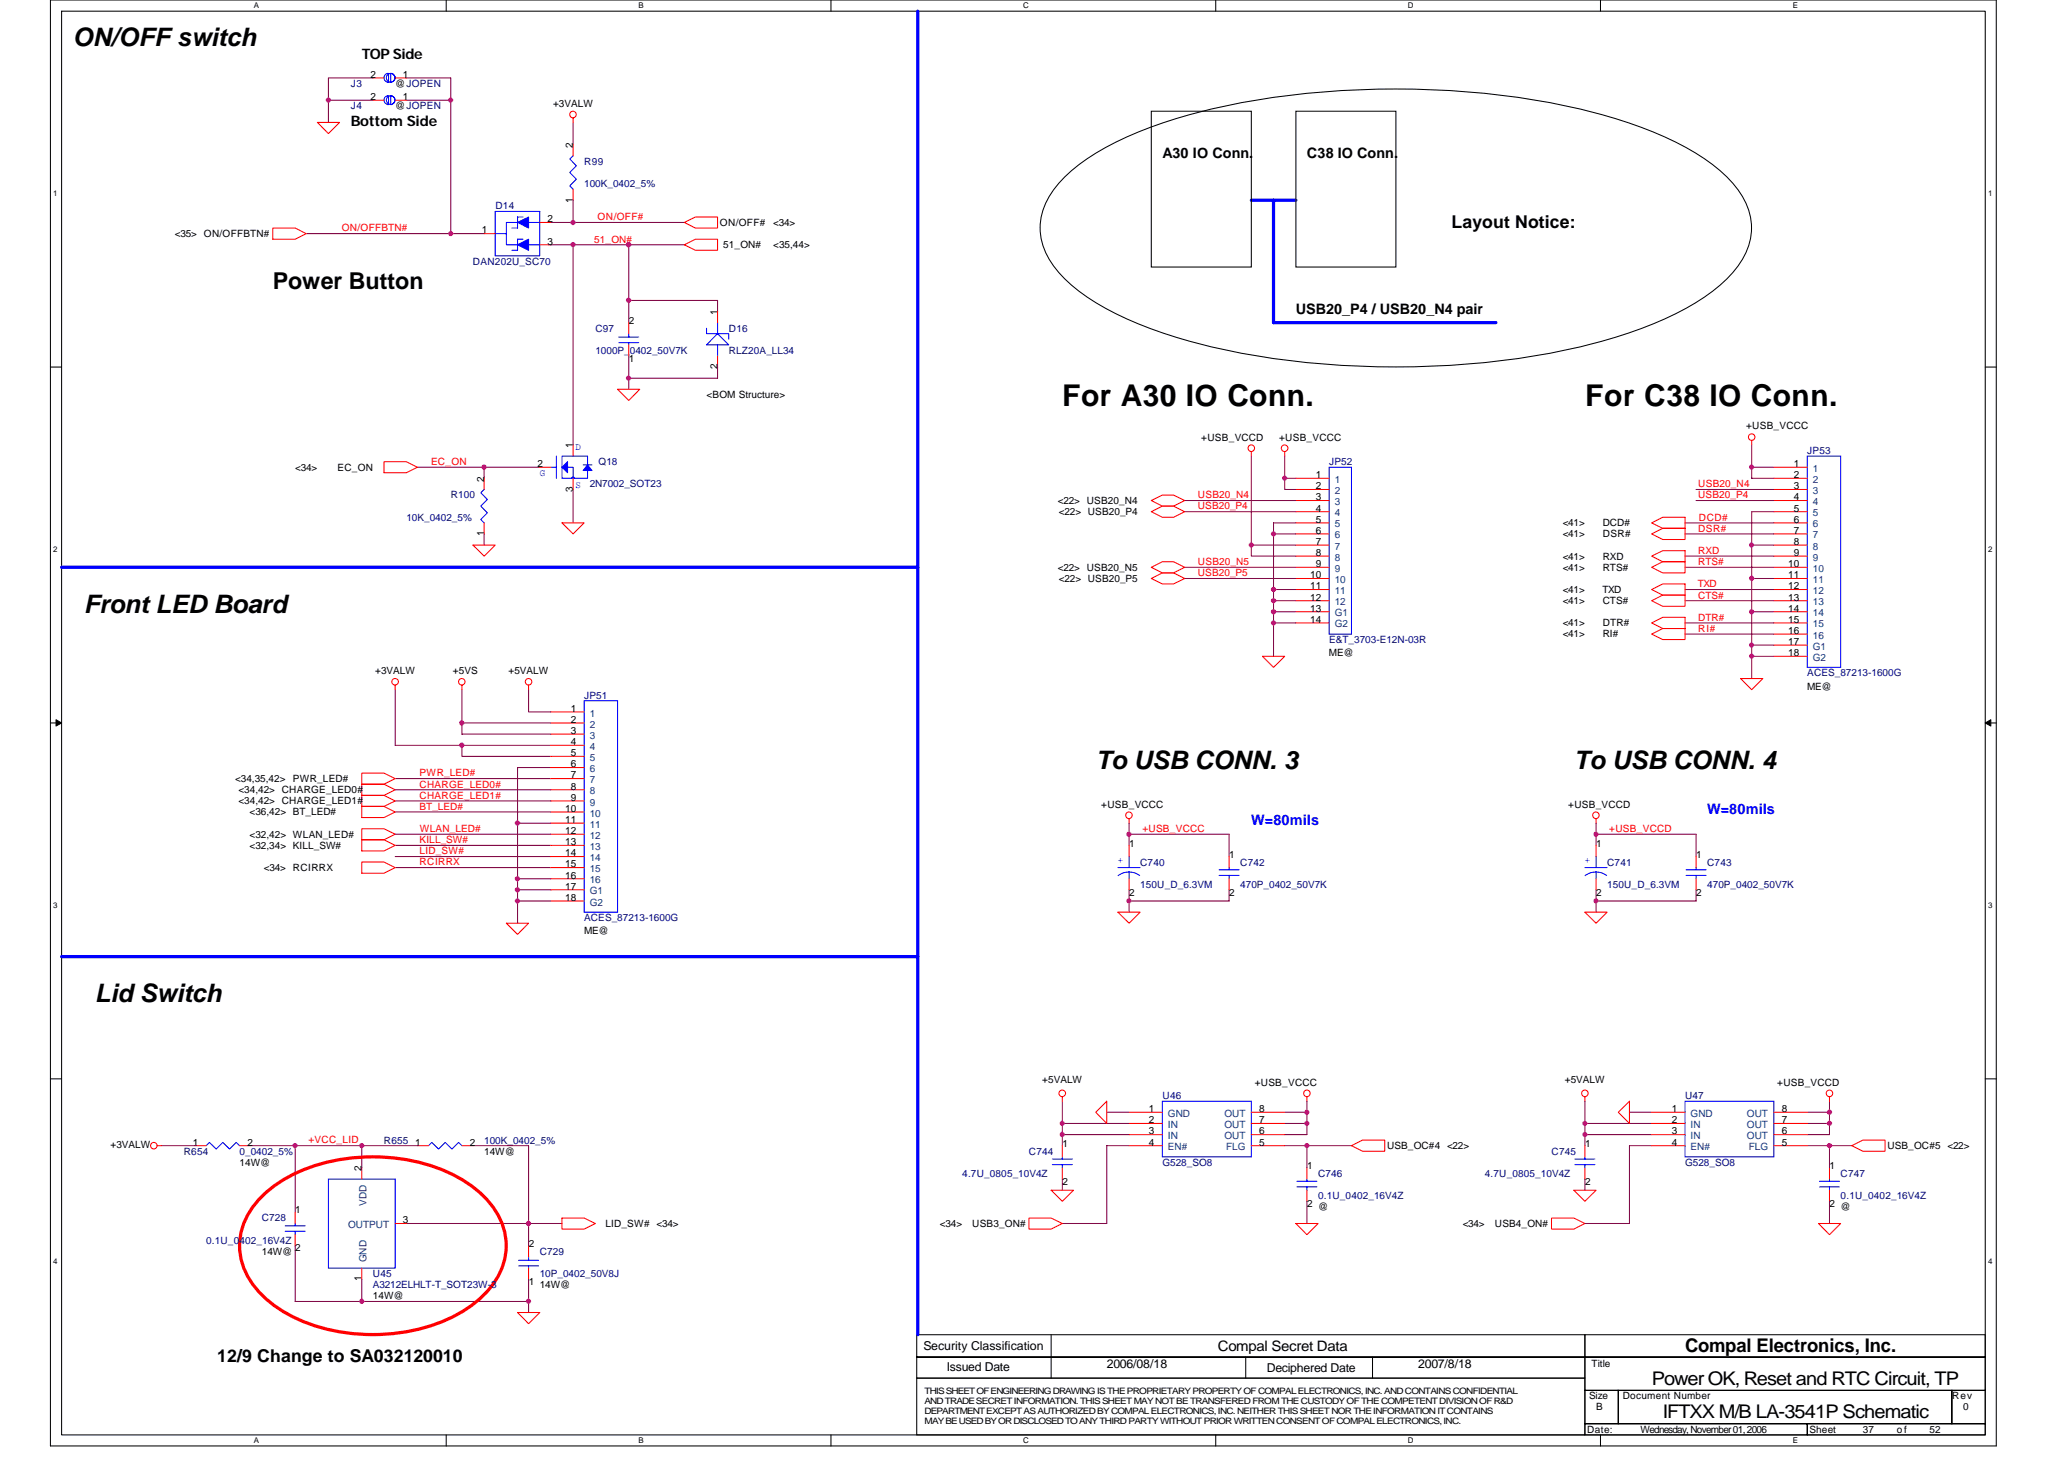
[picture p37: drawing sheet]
<svg xmlns="http://www.w3.org/2000/svg" width="297mm" height="210mm" viewBox="0 0 297 210" stroke-linecap="round" stroke-linejoin="round" font-family="sans-serif">
<defs><g id="words">
<g font-size="4.3">
<text x="152.9" y="58.4">For A30 IO Conn.</text>
<text x="228.1" y="58.4">For C38 IO Conn.</text>
</g>
<g font-size="3.7">
<text x="10.5" y="6.6">ON/OFF switch</text>
<text x="12.1" y="88.2">Front LED Board</text>
<text x="157.7" y="110.6">To USB CONN. 3</text>
<text x="226.5" y="110.6">To USB CONN. 4</text>
<text x="13.7" y="144.2">Lid Switch</text>
</g>
<text font-size="3.3" x="39.3" y="41.5">Power Button</text>
<g font-size="2.7">
<text x="242.5" y="194.5">Compal Electronics, Inc.</text>
<text x="237.7" y="199.3">Power OK, Reset and RTC Circuit, TP</text>
<text x="239.3" y="204.1">IFTXX M/B LA-3541P Schematic</text>
</g>
<g font-size="2.5">
<text x="208.9" y="32.8">Layout Notice:</text>
<text x="31.3" y="196">12/9 Change to SA032120010</text>
</g>
<g font-size="2.1">
<text x="52.1" y="8.5">TOP Side</text>
<text x="50.5" y="18.1">Bottom Side</text>
<text x="167.3" y="22.7">A30 IO Conn.</text>
<text x="188.1" y="22.7">C38 IO Conn.</text>
<text x="186.5" y="45.1">USB20_P4 / USB20_N4 pair</text>
<text x="175.3" y="194.4">Compal Secret Data</text>
</g>
<g font-size="2.1" fill="#00f">
<text x="180.1" y="118.7">W=80mils</text>
<text x="245.7" y="117.2">W=80mils</text>
</g>
<g font-size="1.8">
<text x="132.9" y="194.2">Security Classification</text>
<text x="136.2" y="197.3">Issued Date</text>
<text x="159.3" y="196.8">2006/08/18</text>
<text x="182.3" y="197.4">Deciphered Date</text>
<text x="204.1" y="196.8">2007/8/18</text>
</g>
<g font-size="1.4">
<text x="53.3" y="11.2">2</text>
<text x="58" y="11.2">1</text>
<text x="53.3" y="14.4">2</text>
<text x="56.9" y="12.5">@JOPEN</text>
<text x="56.9" y="15.7">@JOPEN</text>
<text x="58" y="14.4">1</text>
<text x="79.6" y="15.4">+3VALW</text>
<text x="82.5" y="21.3" transform="rotate(-90 82.5 21.3)">2</text>
<text x="82.5" y="29.1" transform="rotate(-90 82.5 29.1)">1</text>
<text x="25.2" y="34.1">&lt;35&gt; ON/OFFBTN#</text>
<text x="69.3" y="33.6">1</text>
<text x="78.8" y="32">2</text>
<text x="78.8" y="35.2">3</text>
<text x="103.6" y="32.5">ON/OFF#</text>
<text x="104.1" y="35.7">51_ON#</text>
<text x="111.3" y="35.7">&lt;35,44&gt;</text>
<text x="111.3" y="32.5">&lt;34&gt;</text>
<text x="90.5" y="46.6">2</text>
<text x="103.2" y="45.3" transform="rotate(-90 103.2 45.3)">1</text>
<text x="90.5" y="52">1</text>
<text x="103.2" y="53.1" transform="rotate(-90 103.2 53.1)">2</text>
<text x="101.7" y="57.3">&lt;BOM Structure&gt;</text>
<text x="82.5" y="64.5" transform="rotate(-90 82.5 64.5)">1</text>
<text x="172.9" y="63.4">+USB_VCCD</text>
<text x="184.1" y="63.4">+USB_VCCC</text>
<text x="251.3" y="61.8">+USB_VCCC</text>
<text x="42.5" y="67.7">&lt;34&gt;</text>
<text x="48.6" y="67.7">EC_ON</text>
<text x="69.7" y="69.3" transform="rotate(-90 69.7 69.3)">2</text>
<text x="77.3" y="67.2">2</text>
<text x="82.5" y="70.7" transform="rotate(-90 82.5 70.7)">3</text>
<text x="189.4" y="68.8">1</text>
<text x="189.4" y="70.4">2</text>
<text x="189.4" y="72">3</text>
<text x="258.2" y="67.2">1</text>
<text x="258.2" y="68.8">2</text>
<text x="258.2" y="70.4">3</text>
<text x="258.2" y="72">4</text>
<text x="69.7" y="77.2" transform="rotate(-90 69.7 77.2)">1</text>
<text x="152.2" y="72.5">&lt;22&gt; USB20_N4</text>
<text x="152.4" y="74.1">&lt;22&gt; USB20_P4</text>
<text x="189.4" y="73.6">4</text>
<text x="189.4" y="75.2">5</text>
<text x="189.4" y="76.8">6</text>
<text x="224.9" y="75.7">&lt;41&gt;</text>
<text x="224.9" y="77.3">&lt;41&gt;</text>
<text x="230.6" y="75.7">DCD#</text>
<text x="230.6" y="77.3">DSR#</text>
<text x="258.2" y="73.6">5</text>
<text x="258.2" y="75.2">6</text>
<text x="258.2" y="76.8">7</text>
<text x="152.2" y="82.1">&lt;22&gt; USB20_N5</text>
<text x="152.4" y="83.7">&lt;22&gt; USB20_P5</text>
<text x="188.5" y="83.2">10</text>
<text x="189.4" y="78.4">7</text>
<text x="189.4" y="80">8</text>
<text x="189.4" y="81.6">9</text>
<text x="224.9" y="80.5">&lt;41&gt;</text>
<text x="224.9" y="82.1">&lt;41&gt;</text>
<text x="230.6" y="80.5">RXD</text>
<text x="230.6" y="82.1">RTS#</text>
<text x="257.4" y="81.6">10</text>
<text x="257.4" y="83.2">11</text>
<text x="258.2" y="78.4">8</text>
<text x="258.2" y="80">9</text>
<text x="188.5" y="84.8">11</text>
<text x="188.5" y="86.4">12</text>
<text x="188.5" y="88">13</text>
<text x="188.5" y="89.6">14</text>
<text x="224.9" y="85.3">&lt;41&gt;</text>
<text x="224.9" y="86.9">&lt;41&gt;</text>
<text x="230.6" y="85.3">TXD</text>
<text x="230.6" y="86.9">CTS#</text>
<text x="257.4" y="84.8">12</text>
<text x="257.4" y="86.4">13</text>
<text x="257.4" y="88">14</text>
<text x="257.4" y="89.6">15</text>
<text x="191.3" y="94.4">ME@</text>
<text x="224.9" y="90.1">&lt;41&gt;</text>
<text x="224.9" y="91.7">&lt;41&gt;</text>
<text x="230.6" y="90.1">DTR#</text>
<text x="230.6" y="91.7">RI#</text>
<text x="257.4" y="91.2">16</text>
<text x="257.4" y="92.8">17</text>
<text x="257.4" y="94.4">18</text>
<text x="54" y="97">+3VALW</text>
<text x="65.2" y="97">+5VS</text>
<text x="73.2" y="97">+5VALW</text>
<text x="260.1" y="99.2">ME@</text>
<text x="82.1" y="102.4">1</text>
<text x="82.1" y="104">2</text>
<text x="82.1" y="105.6">3</text>
<text x="82.1" y="107.2">4</text>
<text x="33.8" y="112.5">&lt;34,35,42&gt;</text>
<text x="42.1" y="112.5">PWR_LED#</text>
<text x="82.1" y="108.8">5</text>
<text x="82.1" y="110.4">6</text>
<text x="82.1" y="112">7</text>
<text x="82.1" y="113.6">8</text>
<text x="34.3" y="114.1">&lt;34,42&gt; CHARGE_LED0#</text>
<text x="34.3" y="115.7">&lt;34,42&gt; CHARGE_LED1#</text>
<text x="35.9" y="117.3">&lt;36,42&gt; BT_LED#</text>
<text x="81.3" y="116.8">10</text>
<text x="81.3" y="118.4">11</text>
<text x="81.3" y="120">12</text>
<text x="82.1" y="115.2">9</text>
<text x="158.5" y="116.2">+USB_VCCC</text>
<text x="225.7" y="116.2">+USB_VCCD</text>
<text x="35.9" y="120.5">&lt;32,42&gt; WLAN_LED#</text>
<text x="35.9" y="122.1">&lt;32,34&gt; KILL_SW#</text>
<text x="38" y="125.3">&lt;34&gt; RCIRRX</text>
<text x="81.3" y="121.6">13</text>
<text x="81.3" y="123.2">14</text>
<text x="81.3" y="124.8">15</text>
<text x="162.5" y="121.8">1</text>
<text x="176.9" y="123.4">1</text>
<text x="229.7" y="121.8">1</text>
<text x="244.1" y="123.4">1</text>
<text x="81.3" y="126.4">16</text>
<text x="81.3" y="128">17</text>
<text x="81.3" y="129.6">18</text>
<text x="162.5" y="128.8">2</text>
<text x="176.9" y="128.8">2</text>
<text x="229.7" y="128.8">2</text>
<text x="244.1" y="128.8">2</text>
<text x="84" y="134.4">ME@</text>
<text x="150" y="155.9">+5VALW</text>
<text x="225.2" y="155.9">+5VALW</text>
<text x="165.4" y="160">1</text>
<text x="165.4" y="161.6">2</text>
<text x="180.6" y="156.2">+USB_VCCC</text>
<text x="181.2" y="160">8</text>
<text x="181.2" y="161.6">7</text>
<text x="240.6" y="160">1</text>
<text x="240.6" y="161.6">2</text>
<text x="255.8" y="156.2">+USB_VCCD</text>
<text x="256.4" y="160">8</text>
<text x="256.4" y="161.6">7</text>
<text x="15.9" y="165.2">+3VALW</text>
<text x="27.7" y="164.8">1</text>
<text x="34.5" y="167.7">14W@</text>
<text x="35.6" y="164.8">2</text>
<text x="59.8" y="164.8">1</text>
<text x="67.6" y="164.8">2</text>
<text x="69.7" y="166.1">14W@</text>
<text x="152.9" y="165">1</text>
<text x="165.4" y="163.2">3</text>
<text x="165.4" y="164.8">4</text>
<text x="181.2" y="164.8">5</text>
<text x="181.2" y="163.2">6</text>
<text x="199.6" y="165.3">USB_OC#4 &lt;22&gt;</text>
<text x="228.1" y="165">1</text>
<text x="240.6" y="163.2">3</text>
<text x="240.6" y="164.8">4</text>
<text x="256.4" y="164.8">5</text>
<text x="256.4" y="163.2">6</text>
<text x="271.6" y="165.3">USB_OC#5 &lt;22&gt;</text>
<text x="52" y="168.5" transform="rotate(-90 52 168.5)">2</text>
<text x="152.9" y="170.4">2</text>
<text x="188.1" y="168.2">1</text>
<text x="188.1" y="173.7">2</text>
<text x="228.1" y="170.4">2</text>
<text x="263.3" y="168.2">1</text>
<text x="263.3" y="173.7">2</text>
<text x="42.5" y="174.6">1</text>
<text x="58" y="176">3</text>
<text x="76.1" y="179.4">2</text>
<text x="87.1" y="176.5">LID_SW# &lt;34&gt;</text>
<text x="135.3" y="176.5">&lt;34&gt;</text>
<text x="139.9" y="176.5">USB3_ON#</text>
<text x="189.7" y="174.1">@</text>
<text x="210.5" y="176.5">&lt;34&gt;</text>
<text x="215.1" y="176.5">USB4_ON#</text>
<text x="264.9" y="174.1">@</text>
<text x="37.7" y="180.5">14W@</text>
<text x="42.5" y="180">2</text>
<text x="52" y="184.4" transform="rotate(-90 52 184.4)">1</text>
<text x="76.1" y="184.8">1</text>
<text x="77.7" y="185.3">14W@</text>
<text x="53.7" y="186.9">14W@</text>
<text x="229.1" y="196.7">Title</text>
<text x="228.7" y="201.3">Size</text>
<text x="229.7" y="202.9">B</text>
<text x="233.5" y="201.3">Document Number</text>
<text x="281" y="201.3">Rev</text>
<text x="282.5" y="202.9">0</text>
<text x="228.4" y="206.1">Date:</text>
<text x="236.1" y="206.1">Wednesday, November 01,2006</text>
<text x="260.4" y="206.1">Sheet</text>
<text x="268.1" y="206.1">37</text>
<text x="273" y="206.1">of</text>
<text x="277.7" y="206.1">52</text>
</g>
<g font-size="1.4" fill="#000080">
<text x="50.5" y="12.5">J3</text>
<text x="50.5" y="15.7">J4</text>
<text x="84.1" y="23.7">R99</text>
<text x="84.1" y="26.9">100K_0402_5%</text>
<text x="71.3" y="30.1">D14</text>
<text x="68.1" y="38.1">DAN202U_SC70</text>
<text x="85.7" y="47.7">C97</text>
<text x="104.9" y="47.7">D16</text>
<text x="85.7" y="50.9">1000P_0402_50V7K</text>
<text x="104.9" y="50.9">RLZ20A_LL34</text>
<text x="260.1" y="65.3">JP53</text>
<text x="64.9" y="71.7">R100</text>
<text x="84.9" y="70.1">2N7002_SOT23</text>
<text x="86.1" y="66.9">Q18</text>
<text x="191.3" y="66.9">JP52</text>
<text x="58.5" y="74.9">10K_0402_5%</text>
<text x="191.3" y="92.5">E&amp;T_3703-E12N-03R</text>
<text x="84.1" y="100.5">JP51</text>
<text x="260.1" y="97.3">ACES_87213-1600G</text>
<text x="164.1" y="124.5">C740</text>
<text x="178.5" y="124.5">C742</text>
<text x="231.3" y="124.5">C741</text>
<text x="245.7" y="124.5">C743</text>
<text x="164.1" y="127.7">150U_D_6.3VM</text>
<text x="178.5" y="127.7">470P_0402_50V7K</text>
<text x="231.3" y="127.7">150U_D_6.3VM</text>
<text x="245.7" y="127.7">470P_0402_50V7K</text>
<text x="84.1" y="132.5">ACES_87213-1600G</text>
<text x="167.3" y="158.1">U46</text>
<text x="242.5" y="158.1">U47</text>
<text x="26.5" y="166.1">R654</text>
<text x="34.5" y="166.1">0_0402_5%</text>
<text x="55.3" y="164.5">R655</text>
<text x="69.7" y="164.5">100K_0402_5%</text>
<text x="148.1" y="166.1">C744</text>
<text x="167.3" y="167.7">G528_SO8</text>
<text x="223.3" y="166.1">C745</text>
<text x="242.5" y="167.7">G528_SO8</text>
<text x="138.5" y="169.3">4.7U_0805_10V4Z</text>
<text x="189.7" y="169.3">C746</text>
<text x="189.7" y="172.5">0.1U_0402_16V4Z</text>
<text x="213.7" y="169.3">4.7U_0805_10V4Z</text>
<text x="264.9" y="169.3">C747</text>
<text x="264.9" y="172.5">0.1U_0402_16V4Z</text>
<text x="29.7" y="178.9">0.1U_0402_16V4Z</text>
<text x="37.7" y="175.7">C728</text>
<text x="53.7" y="183.7">U45</text>
<text x="53.7" y="185.3">A3212ELHLT-T_SOT23W-3</text>
<text x="77.7" y="180.5">C729</text>
<text x="77.7" y="183.7">10P_0402_50V8J</text>
</g>
<g font-size="1.4" fill="#f00">
<text x="49.2" y="33.3">ON/OFFBTN#</text>
<text x="85.5" y="34.9">51_ON#</text>
<text x="86" y="31.7">ON/OFF#</text>
<text x="62" y="66.9">EC_ON</text>
<text x="172.4" y="71.7">USB20_N4</text>
<text x="244.4" y="70.1">USB20_N4</text>
<text x="244.4" y="71.7">USB20_P4</text>
<text x="172.4" y="73.3">USB20_P4</text>
<text x="244.4" y="76.5">DSR#</text>
<text x="244.5" y="74.9">DCD#</text>
<text x="172.4" y="81.3">USB20_N5</text>
<text x="172.4" y="82.9">USB20_P5</text>
<text x="244.4" y="79.7">RXD</text>
<text x="244.4" y="81.3">RTS#</text>
<text x="244.3" y="84.5">TXD</text>
<text x="244.4" y="86.1">CTS#</text>
<text x="244.4" y="89.3">DTR#</text>
<text x="244.4" y="90.9">RI#</text>
<text x="60.4" y="111.7">PWR_LED#</text>
<text x="60.4" y="113.3">CHARGE_LED0#</text>
<text x="60.4" y="114.9">CHARGE_LED1#</text>
<text x="60.4" y="116.5">BT_LED#</text>
<text x="60.4" y="119.7">WLAN_LED#</text>
<text x="164.4" y="119.7">+USB_VCCC</text>
<text x="231.6" y="119.7">+USB_VCCD</text>
<text x="60.4" y="121.3">KILL_SW#</text>
<text x="60.4" y="122.9">LID_SW#</text>
<text x="60.4" y="124.5">RCIRRX</text>
<text x="44.4" y="164.5">+VCC_LID</text>
</g>
<g font-size="1.4" fill="#00f">
<text x="82.8" y="64.7">D</text>
<text x="77.7" y="68.5">G</text>
<text x="82.8" y="70.3">S</text>
<text x="160.9" y="124.2">+</text>
<text x="228.1" y="124.2">+</text>
</g>
<g font-size="1.4" fill="#004080">
<text x="192.1" y="69.5">1</text>
<text x="192.1" y="71.1">2</text>
<text x="260.9" y="67.9">1</text>
<text x="260.9" y="69.5">2</text>
<text x="260.9" y="71.1">3</text>
<text x="192.1" y="72.7">3</text>
<text x="192.1" y="74.3">4</text>
<text x="192.1" y="75.9">5</text>
<text x="192.1" y="77.5">6</text>
<text x="260.9" y="72.7">4</text>
<text x="260.9" y="74.3">5</text>
<text x="260.9" y="75.9">6</text>
<text x="260.9" y="77.5">7</text>
<text x="192.1" y="79.1">7</text>
<text x="192.1" y="80.7">8</text>
<text x="192.1" y="82.3">9</text>
<text x="192.1" y="83.9">10</text>
<text x="260.9" y="79.1">8</text>
<text x="260.9" y="80.7">9</text>
<text x="260.9" y="82.3">10</text>
<text x="260.9" y="83.9">11</text>
<text x="192.1" y="85.5">11</text>
<text x="192.1" y="87.1">12</text>
<text x="192.1" y="88.7">G1</text>
<text x="260.9" y="85.5">12</text>
<text x="260.9" y="87.1">13</text>
<text x="260.9" y="88.7">14</text>
<text x="192.1" y="90.3">G2</text>
<text x="260.9" y="90.3">15</text>
<text x="260.9" y="91.9">16</text>
<text x="260.9" y="93.5">G1</text>
<text x="260.9" y="95.1">G2</text>
<text x="84.9" y="103.1">1</text>
<text x="84.9" y="104.7">2</text>
<text x="84.9" y="106.3">3</text>
<text x="84.9" y="107.9">4</text>
<text x="84.9" y="109.5">5</text>
<text x="84.9" y="111.1">6</text>
<text x="84.9" y="112.7">7</text>
<text x="84.9" y="114.3">8</text>
<text x="84.9" y="115.9">9</text>
<text x="84.9" y="117.5">10</text>
<text x="84.9" y="119.1">11</text>
<text x="84.9" y="120.7">12</text>
<text x="84.9" y="122.3">13</text>
<text x="84.9" y="123.9">14</text>
<text x="84.9" y="125.5">15</text>
<text x="84.9" y="127.1">16</text>
<text x="84.9" y="128.7">G1</text>
<text x="84.9" y="130.3">G2</text>
<text x="168.1" y="160.7">GND</text>
<text x="176.2" y="160.7">OUT</text>
<text x="243.3" y="160.7">GND</text>
<text x="251.4" y="160.7">OUT</text>
<text x="168.1" y="162.3">IN</text>
<text x="168.1" y="163.9">IN</text>
<text x="168.1" y="165.5">EN#</text>
<text x="176.2" y="163.9">OUT</text>
<text x="176.2" y="162.3">OUT</text>
<text x="176.5" y="165.5">FLG</text>
<text x="243.3" y="162.3">IN</text>
<text x="243.3" y="163.9">IN</text>
<text x="243.3" y="165.5">EN#</text>
<text x="251.4" y="163.9">OUT</text>
<text x="251.4" y="162.3">OUT</text>
<text x="251.7" y="165.5">FLG</text>
<text x="52.7" y="173.5" transform="rotate(-90 52.7 173.5)">VDD</text>
<text x="50.1" y="176.7">OUTPUT</text>
<text x="52.7" y="181.6" transform="rotate(-90 52.7 181.6)">GND</text>
</g>
<g font-size="1.3">
<text x="133.1" y="200.5">THIS SHEET OF ENGINEERING DRAWING IS THE PROPRIETARY PROPERTY OF COMPAL ELECTRONICS, INC. AND CONTAINS CONFIDENTIAL</text>
<text x="133.1" y="202">AND TRADE SECRET INFORMATION. THIS SHEET MAY NOT BE TRANSFERED FROM THE CUSTODY OF THE COMPETENT DIVISION OF R&amp;D</text>
<text x="133.1" y="203.5">DEPARTMENT EXCEPT AS AUTHORIZED BY COMPAL ELECTRONICS, INC. NEITHER THIS SHEET NOR THE INFORMATION IT CONTAINS</text>
<text x="133.1" y="204.9">MAY BE USED BY OR DISCLOSED TO ANY THIRD PARTY WITHOUT PRIOR WRITTEN CONSENT OF COMPAL ELECTRONICS, INC.</text>
</g>
<g font-size="1.1">
<text x="36.5" y="1.2">A</text>
<text x="91.9" y="1.2">B</text>
<text x="147.3" y="1.2">C</text>
<text x="202.6" y="1.2">D</text>
<text x="258" y="1.2">E</text>
<text x="7.7" y="28.2">1</text>
<text x="286.1" y="28.2">1</text>
<text x="7.7" y="79.4">2</text>
<text x="286.1" y="79.4">2</text>
<text x="7.7" y="130.6">3</text>
<text x="286.1" y="130.6">3</text>
<text x="7.7" y="181.8">4</text>
<text x="286.1" y="181.8">4</text>
<text x="36.5" y="207.6">A</text>
<text x="91.9" y="207.6">B</text>
<text x="147.3" y="207.6">C</text>
<text x="202.6" y="207.6">D</text>
<text x="258" y="207.6">E</text>
</g>
</g></defs>
<path d="M7.3 0h280v208h-280zM8.9 1.6h276.8v204.8h-276.8z" fill="none" stroke="#000" stroke-width=".15"/>
<g fill="#fff">
<path d="M36.5 .2h.8v1.2h-.8z"/>
<path d="M36.5 206.6h.8v1.3h-.8z"/>
</g>
<path d="M64.2 0v1.6M64.2 206.4v1.6" fill="none" stroke="#000" stroke-width=".15"/>
<g fill="#fff">
<path d="M91.9 .2h.7v1.2h-.7z"/>
<path d="M91.9 206.6h.7v1.3h-.7z"/>
</g>
<path d="M119.6 0v1.6M119.6 206.4v1.6" fill="none" stroke="#000" stroke-width=".15"/>
<g fill="#fff">
<path d="M147.3 .2h.8v1.2h-.8z"/>
<path d="M147.3 206.6h.8v1.3h-.8z"/>
</g>
<path d="M175 0v1.6M175 206.4v1.6" fill="none" stroke="#000" stroke-width=".15"/>
<g fill="#fff">
<path d="M202.6 .2h.8v1.2h-.8z"/>
<path d="M202.6 206.6h.8v1.3h-.8z"/>
</g>
<path d="M230.3 0v1.6M230.3 206.4v1.6" fill="none" stroke="#000" stroke-width=".15"/>
<g fill="#fff">
<path d="M258 .2h.7v1.2h-.7z"/>
<path d="M258 206.6h.7v1.3h-.7z"/>
<path d="M7.7 27.2h.6v1.3h-.6z"/>
<path d="M286.1 27.2h.6v1.3h-.6z"/>
<path d="M7.7 78.4h.6v1.3h-.6z"/>
<path d="M286.1 78.4h.6v1.3h-.6z"/>
</g>
<path d="M7.3 52.8h1.6M285.7 52.8h1.6" fill="none" stroke="#000" stroke-width=".15"/>
<g fill="#fff">
<path d="M7.7 129.6h.6v1.3h-.6z"/>
<path d="M286.1 129.6h.6v1.3h-.6z"/>
</g>
<path d="M7.3 104h1.6M285.7 104h1.6" fill="none" stroke="#000" stroke-width=".15"/>
<path d="M8.1 103.5l.8 .5-.8 .5zM285.7 104l.8-.5v1z" fill="#000" stroke="#000" stroke-width=".14"/>
<g fill="#fff">
<path d="M7.7 180.8h.6v1.3h-.6z"/>
<path d="M286.1 180.8h.6v1.3h-.6z"/>
</g>
<g fill="none" stroke="#000" stroke-width=".15">
<path d="M165.7 16h14.4v22.4h-14.4zM186.5 16h14.4v22.4h-14.4zM153.7 25a35 35 0 0 1 11-6.3 96.7 96.7 0 0 1 29.2-5.7 115.8 115.8 0 0 1 38.3 4 46.5 46.5 0 0 1 14.5 6.8 12.8 12.8 0 0 1 5.3 7.6 9.4 9.4 0 0 1-2.8 8 29 29 0 0 1-9.9 6.6 88.8 88.8 0 0 1-28.1 6.4 120.4 120.4 0 0 1-39-3 48.8 48.8 0 0 1-17.1-7.6 12.9 12.9 0 0 1-5.3-7.6 9.4 9.4 0 0 1 2.7-8zM7.3 155.2h1.6M285.7 155.2h1.6M131.9 192h96.2v3.2h-96.2zM131.9 195.2h96.2v3.1h-96.2zM131.9 198.3h96.2v8.1h-96.2zM151.3 192v6.3M179.3 195.2v3.1M197.5 195.2v3.1M228.1 192h57.6v3.2h-57.6z"/>
<path d="M228.1 195.2h57.6v4.8h-57.6zM228.1 200h4.8v4.8h-4.8zM228.1 204.8h32v1.6h-32zM232.9 200h48v4.8h-48zM260.1 204.8h25.6v1.6h-25.6zM280.9 200h4.8v4.8h-4.8z"/>
</g>
<g fill="none" stroke="#800040" stroke-width=".15">
<path d="M47.3 14.4h6.4M53.7 11.2h-6.4v6.4M58.5 14.4h6.4M58.5 11.2h6.4v22.4M82.5 17.6v3.2M44.1 33.6h25.6M79.3 32h19.2M79.3 35.2h3.2M82.5 35.2h8v8M82.5 28.8v3.2M82.5 35.2v28.8M90.5 35.2h8"/>
<path d="M90.5 43.2h12.8v1.6M90.5 43.2v3.2M90.5 51.2v4.8M103.3 52.8v1.6h-12.8M60.1 67.2h17.6M69.7 67.2v1.6M69.7 76.8v1.6M82.5 70.4v4.8M170.5 72h16M170.5 73.6h16M180.1 65.6v12.8h6.4M180.1 78.4v1.6h6.4"/>
<path d="M183.3 76.8h3.2M184.9 65.6v3.2h1.6M184.9 68.8v1.6h1.6M186.5 75.2h-3.2v11.2M242.5 75.2h12.8M242.5 76.8h12.8M244.1 72h11.2M244.1 70.4h11.2M252.1 64v3.2h3.2M252.1 78.4v4.8h3.2M252.1 67.2v1.6h3.2M255.3 73.6h-3.2v4.8h3.2"/>
<path d="M56.9 99.2v8h9.6v1.6h12.8M66.5 99.2v6.4h12.8M76.1 99.2v3.2h3.2M170.5 81.6h16M170.5 83.2h16M183.3 86.4v1.6h3.2M183.3 88v1.6h3.2M183.3 89.6v4.8M183.3 84.8h3.2M183.3 86.4h3.2M242.5 81.6h12.8M242.5 84.8h12.8"/>
<path d="M242.5 86.4h12.8M242.5 80h12.8M242.5 89.6h12.8M242.5 91.2h12.8M252.1 83.2v4.8h3.2M252.1 88v9.6M252.1 92.8h3.2M252.1 94.4h3.2M56.9 112h22.4M56.9 113.6h22.4M56.9 115.2h22.4M56.9 116.8h22.4"/>
<path d="M66.5 107.2h12.8M66.5 104h12.8M74.5 118.4v8h4.8M79.3 110.4h-4.8v8h4.8M162.5 118.4v3.2M229.7 118.4v3.2M56.9 120h22.4M56.9 121.6h22.4M56.9 123.2h22.4M56.9 124.8h22.4M74.5 129.6h4.8M74.5 126.4v6.4"/>
<path d="M74.5 128h4.8M162.5 120h14.4v3.2M162.5 128v3.2M176.9 128v1.6h-14.4M229.7 128v1.6h14.4v-1.6M229.7 120h14.4v3.2M229.7 129.6v1.6M152.9 158.4v3.2M188.1 158.4v4.8h-3.2M228.1 158.4v3.2M263.3 158.4v4.8h-3.2M23.3 164.8h4.8"/>
<path d="M36.1 164.8h6.4M42.5 164.8h9.6v3.2M42.5 179.2v8h9.6M42.5 164.8v9.6M52.1 164.8h8M58.5 176h22.4M68.1 164.8h8v14.4M152.9 161.6v1.6h9.6M152.9 163.2v1.6M152.9 169.6v1.6M152.9 161.6h9.6M159.3 160h3.2"/>
<path d="M162.5 164.8h-3.2v11.2h-6.4M184.9 164.8h9.6M184.9 161.6h3.2M184.9 160h3.2M188.1 164.8v3.2M188.1 172.8v3.2M228.1 161.6v1.6h9.6M228.1 161.6h9.6M228.1 163.2v1.6M228.1 169.6v1.6M234.5 160h3.2M237.7 164.8h-3.2v11.2h-6.4"/>
<path d="M260.1 164.8h6.4M260.1 161.6h3.2M260.1 160h3.2M263.3 164.8v3.2M263.3 172.8v3.2M52.1 187.2h24v1.6M52.1 184v3.2M76.1 184v3.2"/>
</g>
<g fill="none" stroke="#f00" stroke-width=".15">
<path d="M45.7 17.6h3.2l-1.6 1.6zM53.7 11.2h1.6M53.7 14.4h1.6M56.9 11.2h1.6M56.9 14.4h1.6M82.5 17v.6M39.3 32.8h3.2l1.6 .8-1.6 .8h-3.2zM69.7 33.6h1.6M77.7 32h1.6M77.7 35.2h1.6M82.5 20.8v1.6M82.5 27.2v1.6"/>
<path d="M98.5 32l1.6-.8h3.2v1.6h-3.2zM98.5 35.2l1.6-.8h3.2v1.6h-3.2zM88.9 56h3.2l-1.6 1.6zM90.5 46.4v1.6M90.5 49.6v1.6M103.3 44.8v1.6M103.3 51.2v1.6M55.3 66.4h3.2l1.6 .8-1.6 .8h-3.2zM68.1 78.4h3.2l-1.6 1.6zM69.7 68.8v1.6M69.7 75.2v1.6M77.7 67.2h1.6"/>
<path d="M80.9 75.2h3.2l-1.6 1.6zM82.5 64v1.6M82.5 68.8v1.6M165.7 72l1.6-.8h1.6l1.6 .8-1.6 .8h-1.6zM165.7 73.6l1.6-.8h1.6l1.6 .8-1.6 .8h-1.6zM180.1 65v.6M184.9 65v.6M186.5 68.8h4.8M186.5 70.4h4.8M186.5 72h4.8M186.5 73.6h4.8M186.5 75.2h4.8"/>
<path d="M186.5 76.8h4.8M186.5 78.4h4.8M237.7 75.2l1.6-.8h3.2v1.6h-3.2zM237.7 76.8l1.6-.8h3.2v1.6h-3.2zM252.1 63.4v.6M255.3 67.2h4.8M255.3 68.8h4.8M255.3 70.4h4.8M255.3 72h4.8M255.3 73.6h4.8M255.3 75.2h4.8M255.3 76.8h4.8"/>
<path d="M255.3 78.4h4.8M56.9 98.6v.6M66.5 98.6v.6M76.1 98.6v.6M165.7 81.6l1.6-.8h1.6l1.6 .8-1.6 .8h-1.6zM165.7 83.2l1.6-.8h1.6l1.6 .8-1.6 .8h-1.6zM181.7 94.4h3.2l-1.6 1.6zM186.5 80h4.8M186.5 81.6h4.8M186.5 83.2h4.8M186.5 84.8h4.8M186.5 86.4h4.8"/>
<path d="M186.5 88h4.8M186.5 89.6h4.8M237.7 80l1.6-.8h3.2v1.6h-3.2zM237.7 81.6l1.6-.8h3.2v1.6h-3.2zM237.7 84.8l1.6-.8h3.2v1.6h-3.2zM237.7 86.4l1.6-.8h3.2v1.6h-3.2zM237.7 89.6l1.6-.8h3.2v1.6h-3.2zM237.7 91.2l1.6-.8h3.2v1.6h-3.2zM250.5 97.6h3.2l-1.6 1.6zM255.3 80h4.8M255.3 81.6h4.8M255.3 83.2h4.8"/>
<path d="M255.3 84.8h4.8M255.3 86.4h4.8M255.3 88h4.8M255.3 89.6h4.8M255.3 91.2h4.8M255.3 92.8h4.8M255.3 94.4h4.8M52.1 111.2h3.2l1.6 .8-1.6 .8h-3.2zM52.1 112.8h3.2l1.6 .8-1.6 .8h-3.2zM52.1 114.4h3.2l1.6 .8-1.6 .8h-3.2zM52.1 116h3.2l1.6 .8-1.6 .8h-3.2zM52.1 119.2h3.2l1.6 .8-1.6 .8h-3.2z"/>
<path d="M79.3 102.4h4.8M79.3 104h4.8M79.3 105.6h4.8M79.3 107.2h4.8M79.3 108.8h4.8M79.3 110.4h4.8M79.3 112h4.8M79.3 113.6h4.8M79.3 115.2h4.8M79.3 116.8h4.8M79.3 118.4h4.8M162.5 117.8v.6"/>
<path d="M229.7 117.8v.6M52.1 120.8h3.2l1.6 .8-1.6 .8h-3.2zM52.1 124h3.2l1.6 .8-1.6 .8h-3.2zM72.9 132.8h3.2l-1.6 1.6zM79.3 120h4.8M79.3 121.6h4.8M79.3 123.2h4.8M79.3 124.8h4.8M79.3 126.4h4.8M79.3 128h4.8M79.3 129.6h4.8M160.9 131.2h3.2l-1.6 1.6z"/>
<path d="M162.5 121.6v1.6M162.5 126.4v1.6M176.9 123.2v1.6M176.9 126.4v1.6M228.1 131.2h3.2l-1.6 1.6zM229.7 121.6v1.6M229.7 126.4v1.6M244.1 123.2v1.6M244.1 126.4v1.6M152.9 157.8v.6M159.3 158.4v3.2l-1.6-1.6zM188.1 157.8v.6"/>
<path d="M228.1 157.8v.6M263.3 157.8v.6M22.6 164.8h.7M28.1 164.8h1.6M34.5 164.8h1.6M42.5 174.4v1.6M42.5 177.6v1.6M52.1 168v1.6M56.9 176h1.6M60.1 164.8h1.6M66.5 164.8h1.6M76.1 179.2v1.6"/>
<path d="M80.9 175.2h3.2l1.6 .8-1.6 .8h-3.2zM148.1 175.2h3.2l1.6 .8-1.6 .8h-3.2zM151.3 171.2h3.2l-1.6 1.6zM152.9 164.8v1.6M152.9 168v1.6M162.5 164.8h4.8M162.5 160h4.8M162.5 161.6h4.8M162.5 163.2h4.8M180.1 164.8h4.8M180.1 160h4.8M180.1 161.6h4.8"/>
<path d="M180.1 163.2h4.8M186.5 176h3.2l-1.6 1.6zM188.1 168v1.6M188.1 171.2v1.6M194.5 164.8l1.6-.8h3.2v1.6h-3.2zM223.3 175.2h3.2l1.6 .8-1.6 .8h-3.2zM226.5 171.2h3.2l-1.6 1.6zM228.1 164.8v1.6M228.1 168v1.6M232.9 160l1.6-1.6v3.2zM237.7 164.8h4.8M237.7 160h4.8"/>
<path d="M237.7 161.6h4.8M237.7 163.2h4.8M255.3 164.8h4.8M255.3 160h4.8M255.3 161.6h4.8M255.3 163.2h4.8M261.7 176h3.2l-1.6 1.6zM263.3 168v1.6M263.3 171.2v1.6M266.5 164.8l1.6-.8h3.2v1.6h-3.2zM52.1 182.4v1.6M74.5 188.8h3.2l-1.6 1.6z"/>
<path d="M76.1 182.4v1.6"/>
<circle cx="82.5" cy="16.5" r=".47"/>
<circle cx="180.1" cy="64.5" r=".47"/>
<circle cx="184.9" cy="64.5" r=".48"/>
<circle cx="252.1" cy="62.9" r=".47"/>
<circle cx="56.9" cy="98.1" r=".47"/>
<circle cx="66.5" cy="98.1" r=".47"/>
<circle cx="76.1" cy="98.1" r=".47"/>
<circle cx="162.5" cy="117.3" r=".47"/>
<circle cx="229.7" cy="117.3" r=".47"/>
<circle cx="152.9" cy="157.3" r=".48"/>
<circle cx="188.1" cy="157.3" r=".47"/>
<circle cx="228.1" cy="157.3" r=".47"/>
<circle cx="263.3" cy="157.3" r=".47"/>
<circle cx="22.1" cy="164.8" r=".47"/>
</g>
<path d="M132.1 1.6v190.4M180.1 28.8h3.2v17.6h32M183.3 28.8h3.2M8.9 81.6h123.2M8.9 137.6h123.2" fill="none" stroke="#00f" stroke-width=".47"/>
<path d="M37.7 172.1a21.3 21.3 0 0 1 12.1-5.4 25.9 25.9 0 0 1 17.4 3.5 11.9 11.9 0 0 1 5.6 7.7 9.6 9.6 0 0 1-3.2 8.5 21.3 21.3 0 0 1-12.1 5.3 25.9 25.9 0 0 1-17.4-3.4 12 12 0 0 1-5.5-7.8 9.6 9.6 0 0 1 3.1-8.4z" fill="none" stroke="#f00" stroke-width=".47"/>
<g fill="none" stroke="#00f" stroke-width=".15">
<path d="M55.7 10.6a.65 .65 0 0 0-.4 .6 .65 .65 0 0 0 .4 .6M55.7 13.8a.64 .64 0 0 0-.4 .6 .64 .64 0 0 0 .4 .6M55.7 10.6h.2v1.3h-.2M55.7 13.8h.2v1.2h-.2M56.4 10.6h-.2v1.3h.2M56.4 13.8h-.2v1.2h.2M56.5 10.6a.62 .62 0 0 1 .4 .6 .62 .62 0 0 1-.4 .5M56.5 13.8a.6 .6 0 0 1 .4 .6 .6 .6 0 0 1-.4 .5M71.3 30.4h6.4v6.4h-6.4zM71.3 33.6h1.6M74.5 32h-1.6v3.2h1.6M75.3 31.2h-.8v1.6h-.8"/>
<path d="M75.3 34.4h-.8v1.6h-.8M76.1 32h1.6M76.1 35.2h1.6M82.5 22.4l-.5 .5 .9 1-.9 .9 .9 1-.9 .9 .5 .5M89 48.5h2.9M89 49.3h2.9M90.5 48v.5M90.5 49.3v.3M101.7 47.2v.8h3.2v.8M103.3 48l1.6 1.6h-3.2zM103.3 46.4v1.6M103.3 49.6v1.6"/>
<path d="M69.7 70.4l-.5 .5 .9 1-.9 .9 .9 1-.9 .9 .5 .5M79.3 67.2h.8M80.1 65.6v3.2M83.9 66.9h1.3M84.6 66.9v-1.3h-3.7v3.2h1.6v-1.6h-.8M84.6 67.7v1.1h-2.1h.1v-.1h-.3v.1M191.3 67.2h3.2v24h-3.2zM260.1 65.6h4.8v30.4h-4.8zM84.1 100.8h4.8v30.4h-4.8zM160.9 124.8h3.2M162.5 125.5a2.46 2.46 0 0 0-1.6 .5M162.5 125.5a2.51 2.51 0 0 1 1.5 .5"/>
<path d="M162.5 123.2v1.6M162.5 125.5v.9M175.4 125.9h2.9M175.4 125.1h2.9M176.9 124.8v.3M176.9 125.9v.5M228.1 124.8h3.2M229.7 125.5a2.46 2.46 0 0 0-1.6 .5M229.7 125.5a2.51 2.51 0 0 1 1.5 .5M229.7 123.2v1.6M229.7 125.5v.9M242.7 125.9h2.8"/>
<path d="M242.7 125.1h2.8M244.1 124.8v.3M244.1 125.9v.5M167.3 158.4h12.8v8h-12.8zM242.5 158.4h12.8v8h-12.8zM29.7 164.8l.4-.4 1 .9 1-.9 .9 .9 1-.9 .5 .4M41 177.1h2.9M41 176.4h2.9M42.5 176v.4M42.5 177.1v.5M47.3 169.6h9.6v12.8h-9.6zM61.7 164.8l.4-.4 1 .9 1-.9 .9 .9 1-.9 .5 .4"/>
<path d="M151.4 167.6h2.9M151.4 166.8h2.9M152.9 166.4v.4M152.9 167.6v.4M186.6 170.8h2.9M186.6 169.9h2.9M188.1 169.6v.3M188.1 170.8v.4M226.6 167.6h2.9M226.6 166.8h2.9M228.1 166.4v.4M228.1 167.6v.4"/>
<path d="M261.8 170.8h2.9M261.8 169.9h2.9M263.3 169.6v.3M263.3 170.8v.4M74.6 181.3h2.9M74.6 182.1h2.9M76.1 180.8v.5M76.1 182.1v.3"/>
<circle cx="56.2" cy="14.4" r=".62"/>
<circle cx="56.2" cy="11.2" r=".63"/>
</g>
<g fill="#00f" stroke="#00f" stroke-width=".15">
<path d="M74.5 32l1.6-.8v1.6z" fill-rule="evenodd"/>
<path d="M74.5 35.2l1.6-.8v1.6z" fill-rule="evenodd"/>
<path d="M80.9 67.2l.8-.8v1.6z" fill-rule="evenodd"/>
<path d="M84.6 66.9l.6 .8h-1.3z" fill-rule="evenodd"/>
</g>
<g fill="#f0f" stroke="#f0f" stroke-width=".15">
<circle cx="82.5" cy="32" r=".32"/>
<circle cx="90.5" cy="43.2" r=".32"/>
<circle cx="90.5" cy="35.2" r=".32"/>
<circle cx="69.7" cy="67.2" r=".32"/>
<circle cx="47.3" cy="14.4" r=".31"/>
<circle cx="64.9" cy="33.6" r=".31"/>
<circle cx="64.9" cy="14.4" r=".31"/>
<circle cx="90.5" cy="54.4" r=".31"/>
<circle cx="82.5" cy="35.2" r=".32"/>
<circle cx="66.5" cy="107.2" r=".32"/>
<circle cx="74.5" cy="129.6" r=".31"/>
<circle cx="74.5" cy="128" r=".32"/>
<circle cx="76.1" cy="187.2" r=".32"/>
<circle cx="52" cy="187.2" r=".32"/>
<circle cx="42.5" cy="164.8" r=".31"/>
<circle cx="76.1" cy="176" r=".32"/>
<circle cx="52.1" cy="164.8" r=".31"/>
<circle cx="229.7" cy="129.6" r=".31"/>
<circle cx="229.7" cy="120" r=".32"/>
<circle cx="152.9" cy="161.6" r=".31"/>
<circle cx="188.1" cy="161.6" r=".31"/>
<circle cx="162.5" cy="129.6" r=".31"/>
<circle cx="188.1" cy="160" r=".32"/>
<circle cx="152.9" cy="163.2" r=".32"/>
<circle cx="162.5" cy="120" r=".32"/>
<circle cx="188.1" cy="164.8" r=".31"/>
<circle cx="228.1" cy="161.6" r=".31"/>
<circle cx="263.3" cy="161.6" r=".31"/>
<circle cx="228.1" cy="163.2" r=".32"/>
<circle cx="263.3" cy="164.8" r=".31"/>
<circle cx="263.3" cy="160" r=".32"/>
<circle cx="184.9" cy="68.8" r=".31"/>
<circle cx="180.1" cy="78.4" r=".31"/>
<circle cx="183.3" cy="76.8" r=".31"/>
<circle cx="183.3" cy="89.6" r=".31"/>
<circle cx="252.1" cy="67.2" r=".32"/>
<circle cx="252.1" cy="94.4" r=".31"/>
<circle cx="183.3" cy="84.8" r=".31"/>
<circle cx="252.1" cy="92.8" r=".31"/>
<circle cx="252.1" cy="88" r=".32"/>
<circle cx="252.1" cy="78.4" r=".31"/>
<circle cx="252.1" cy="83.2" r=".32"/>
<circle cx="74.5" cy="118.4" r=".31"/>
<circle cx="74.5" cy="126.4" r=".31"/>
<circle cx="183.3" cy="86.4" r=".31"/>
<circle cx="183.3" cy="88" r=".32"/>
<circle cx="66.5" cy="104" r=".32"/>
</g>
<use href="#words"/>
</svg>
